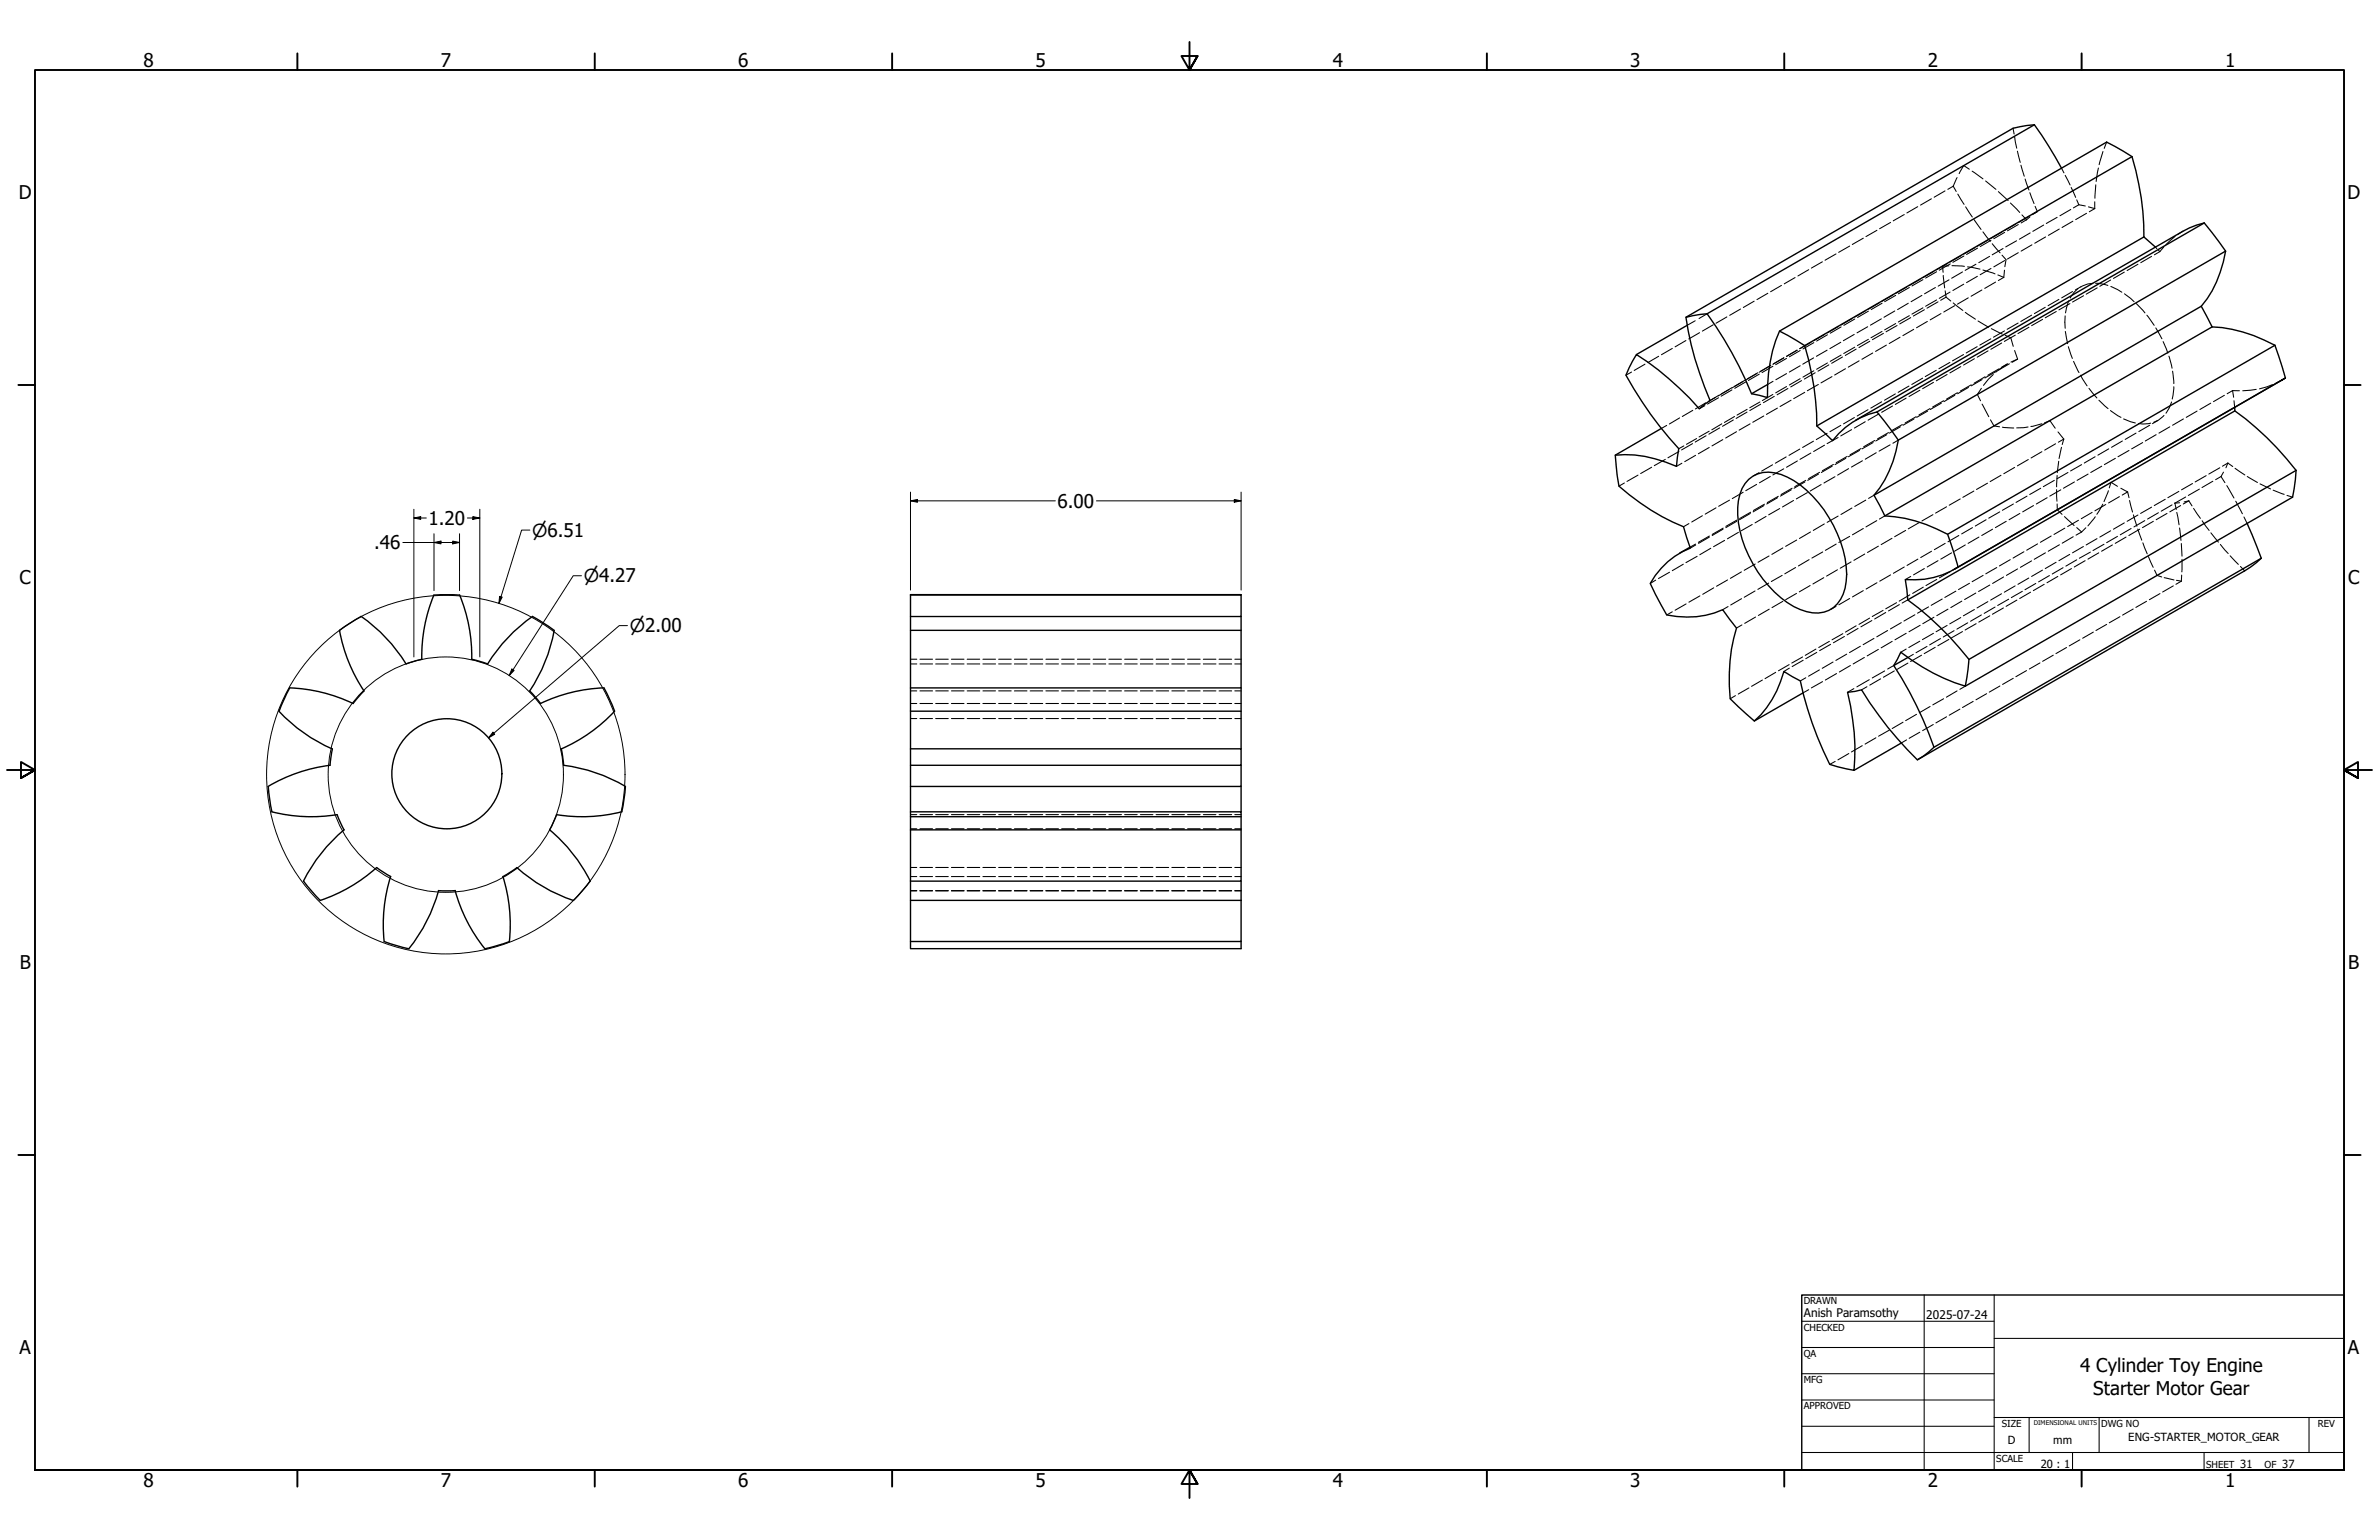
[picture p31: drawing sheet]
<svg xmlns="http://www.w3.org/2000/svg" width="864mm" height="559mm" viewBox="0 0 864 559" stroke-linecap="round" stroke-linejoin="round" font-family="sans-serif">
<defs><g id="words">
<g font-size="6.9">
<text x="52.1" y="24.4">8</text>
<text x="160" y="24.4">7</text>
<text x="268" y="24.4">6</text>
<text x="375.9" y="24.4">5</text>
<text x="483.9" y="24.4">4</text>
<text x="591.8" y="24.4">3</text>
<text x="699.8" y="24.4">2</text>
<text x="807.7" y="24.4">1</text>
<text x="6.9" y="72.3">D</text>
<text x="852.1" y="72.3">D</text>
<text x="383.9" y="184.3">6.00</text>
<text x="155.5" y="190.5">1.20</text>
<text x="135.8" y="199.3">.46</text>
<text x="7.1" y="212">C</text>
<text x="852.4" y="212">C</text>
<text x="7.2" y="351.7">B</text>
<text x="852.4" y="351.7">B</text>
<text x="7.1" y="491.4">A</text>
<text x="852.3" y="491.4">A</text>
<text x="755.1" y="497.8">4 Cylinder Toy Engine</text>
<text x="759.8" y="506">Starter Motor Gear</text>
<text x="52.1" y="539.4">8</text>
<text x="160" y="539.4">7</text>
<text x="268" y="539.4">6</text>
<text x="375.9" y="539.4">5</text>
<text x="483.9" y="539.4">4</text>
<text x="591.8" y="539.4">3</text>
<text x="699.8" y="539.4">2</text>
<text x="807.7" y="539.4">1</text>
</g>
<g font-size="6.5">
<text x="193.2" y="194.8">⌀6.51</text>
<text x="211.9" y="211.3">⌀4.27</text>
<text x="228.6" y="229.4">⌀2.00</text>
</g>
<g font-size="4.3">
<text x="654.8" y="477.8">Anish Paramsothy</text>
<text x="699.3" y="478.6">2025-07-24</text>
</g>
<g font-size="4.1">
<text x="728.9" y="524.1">D</text>
<text x="745.4" y="524.1">mm</text>
<text x="772.6" y="523">ENG-STARTER_MOTOR_GEAR</text>
<text x="740.8" y="532.6">20 : 1</text>
<text x="813.2" y="532.6">31</text>
<text x="828.5" y="532.6">37</text>
</g>
<g font-size="3.5">
<text x="654.8" y="473.2">DRAWN</text>
<text x="654.8" y="482.8">CHECKED</text>
<text x="654.8" y="492.3">QA</text>
<text x="654.8" y="501.8">MFG</text>
<text x="654.8" y="511.4">APPROVED</text>
<text x="726.7" y="517.7">SIZE</text>
<text x="762.8" y="517.7">DWG NO</text>
<text x="841.4" y="517.7">REV</text>
<text x="724.7" y="530.4">SCALE</text>
<text x="800.9" y="532.6">SHEET</text>
<text x="822.1" y="532.6">OF</text>
</g>
<text font-size="2.3" x="738.3" y="516.9">DIMENSIONAL UNITS</text>
</g></defs>
<!-- layer: Visible (ANSI) -->
<g fill="none" stroke="#000" stroke-width=".51">
<path d="M738.5 45.3a149.1 149.1 0 0 1 9.8 15.7M738.5 45.3l-7.7 1.2-118.8 68.6M738.5 45.3l-118.8 68.6M773.9 56.8a97 97 0 0 1 4.4 29.2M773.9 56.8l-9.2-5.2-118.7 68.5M773.9 56.8l-118.8 68.6M778.3 86l4.1 3.7M778.3 86l-118.8 68.6M800.2 80.9l-2.8 .8-5 2.2-118.9 68.6M800.2 80.9l7.7 10.2M800.2 80.9l-118.8 68.6M807.9 91.1a40.7 40.7 0 0 1-8.8 20"/>
<path d="M807.9 91.1l-118.8 68.6M612.5 118l-18.5 10.7M799.1 111.1l3.9 7.5M799.1 111.1l-118.8 68.6M803 118.6a52.7 52.7 0 0 1 22.8 6.7M803 118.6l-118.8 68.6M594 128.7a108.2 108.2 0 0 1 22.8 19.6l4-2.9a117 117 0 0 1-8.8-30.3l5-1 2.7-.2a141.4 141.4 0 0 1 16.1 29l5.8 1.4a57.2 57.2 0 0 1 4.4-24.2l9.1 5.3a99.9 99.9 0 0 1 4.4 29.2l5.7 5.3a28.3 28.3 0 0 1 16.2-10.4l7.7 10.2a40.7 40.7 0 0 1-8.8 20l3.9 7.5a52.7 52.7 0 0 1 22.8 6.7l3.8 11.8a30.3 30.3 0 0 1-19.2 4.6l.9 7.4a115.8 115.8 0 0 1 22.3 21.6l-1.4 9.7a72.1 72.1 0 0 1-23.4-12.3l-2.5 4.8a139.7 139.7 0 0 1 14.6 29.6l-3.9 3.3-2.2 1.3a129.1 129.1 0 0 1-20.2-25.4l-5.1 .9a85.1 85.1 0 0 1 2.3 28.3l-8.8-2.1a125.8 125.8 0 0 1-10.7-30.3l-5.9-3.5a36.4 36.4 0 0 1-10.8 18l-8.7-8a65.5 65.5 0 0 1 2.3-25.7l-5.1-6.7a32.5 32.5 0 0 1-20.3 1.9l-5.9-11.4a28.4 28.4 0 0 1 14.5-12.8l-2.5-7.8a81.6 81.6 0 0 1-23.4-14.7l-.6-3.8-.7-7.4a43.3 43.3 0 0 1 22.2 4l.8-6.4a133.8 133.8 0 0 1-19.2-26.7l1.2-2.6zM641.7 139.5l-5.9 3.4M825.8 125.3l3.8 11.9M825.8 125.3l-118.8 68.6M603.1 155.4l-16.7 9.8M811.2 147.8l.1 1.3-118.8 68.6"/>
<path d="M811.3 149.1a106.7 106.7 0 0 1 22.2 21.6M634.8 173.9a11.2 11.2 0 0 1 11.7-1.8 37.2 37.2 0 0 1 19 18.5 34.6 34.6 0 0 1 4.3 22.8 10.6 10.6 0 0 1-14 8.5 33.7 33.7 0 0 1-17.8-14.4 38.9 38.9 0 0 1-6.9-25.9 13 13 0 0 1 3.7-7.7zM833.5 170.7l-1.3 9.7-118.8 68.6M833.5 170.7l-118.7 68.6M613.5 198.6l-3.7 2.1M815.7 189.9l5.2 12.7M330.5 215.9h120v7.8h-120M450.5 215.9l-120-.1v128.4h120v-2.6M710.8 205.7l118.8-68.5-120.1 69.4M820.9 202.6l-1.9 1.7-4.2 2.8-118.8 68.6M820.9 202.6l-118.8 68.5M131.1 223.7l-7.9 5a58 58 0 0 0 8.9 22l-3.9 4.6a58.2 58.2 0 0 0-23.1-5.7l-3.8 8.4"/>
<path d="M131.1 223.7a58.4 58.4 0 0 1 16.3 17.2M153.1 239.2a56.6 56.6 0 0 1 4.5-23.3h9.3a58.4 58.4 0 0 1 4.4 23.3l5.8 1.7M153.2 239.2l-5.8 1.7M193.3 223.7a58.4 58.4 0 0 0-16.3 17.2M193.4 223.7l7.8 5M201.2 228.7a58.1 58.1 0 0 1-8.9 22l3.9 4.6a58.4 58.4 0 0 1 23-5.7M330.5 228.7h120v20.9h-120M450.5 223.7v5M692.6 238.6l-5.1 2.9M101.3 258.1a58.4 58.4 0 0 0 19.3 13.7M219.3 249.6l3.8 8.5M223.1 258.1a58.4 58.4 0 0 1-19.4 13.7"/>
<path d="M330.5 258.1h120v13.6M450.5 249.6v8.5M654.6 251.4l-17.8 10.2M120.7 271.7l-.9 6a57.5 57.5 0 0 0-22.5 7.7M203.8 271.7l.8 6M204.6 277.7a58.4 58.4 0 0 1 22.4 7.7M330.5 271.7h120v6h-120M450.5 277.7v7.7h-120M690.2 269.6l-17.2 9.9M97.4 285.4l1.3 9.2M98.6 294.6a58.4 58.4 0 0 0 23.8 1l2.5 5.5a57.9 57.9 0 0 0-14.7 18.6l6.1 7a58.1 58.1 0 0 0 20.4-11.9l5.1 3.3M202 295.6l-2.5 5.5"/>
<path d="M227 285.4l-1.3 9.2a58.4 58.4 0 0 1-23.7 1M330.5 294.6h120v6.5h-120M330.5 296.4h120M450.5 285.4v9.2M141.8 318a58.4 58.4 0 0 0-2.3 23.6l8.9 2.7M199.5 301.1a57.8 57.8 0 0 1 14.7 18.6l-6 7M450.5 301.1v18.6h-120M450.5 319.7v7M165.2 323.1a58.4 58.4 0 0 0 10.8 21.1M165.2 323.2l-6-.1a58.4 58.4 0 0 1-10.8 21.2M208.1 326.7a57.8 57.8 0 0 1-20.4-11.9l-5.1 3.2a58.4 58.4 0 0 1 2.3 23.7M330.5 326.7h120"/>
<path d="M450.5 326.7v14.9h-120M184.9 341.7l-8.9 2.6"/>
<circle cx="162.2" cy="280.8" r="20"/>
</g>
<!-- layer: Hidden (ANSI) -->
<g fill="none" stroke="#000" stroke-width=".38">
<path d="M730.8 46.5l.3 2.1M731.3 49.7l.8 4.1M732.3 54.9l1.1 4M733.6 59.9l1.2 4M763.4 55l-1.4 4.8M764.7 51.6l-.9 2.2M691.3 77.9l-4 2.2M696.2 75l-4 2.3M701.1 72.1l-3.9 2.3M706.1 69.3l-4 2.3M709 67.6l-1.9 1.1M709 67.6l1.1 1.9"/>
<path d="M710.4 64.5l-1.4 3.1M710.7 70.4l2.3 3.8M713.5 75.1l2.5 3.6M714.9 61.4l-2-1.3-1.7 2.9M715.9 62.1l3.9 2.8M716.6 79.7l2.5 3.5M720.8 65.7l3.7 3M725.4 69.5l3.6 3.3M729.8 73.7l3.4 3.4M734 78l1.6 1.8M735.1 65l1.4 4M735.6 79.8l-1.9 1.1"/>
<path d="M736.6 78.5l-3.9 2.3M736.9 69.9l1.5 4M736.9 78.7l-1.3 1.1M738.8 74.9l.8 1.9M739.6 76.8l-2 1.1M739.6 76.8l-1.4 .9M746.8 78.9l-4 2.2M748.3 61l.9 1.7M749.7 63.6l1.8 3.5M751.7 76l-3.9 2.3M751.8 68l1.7 3.6M753.9 72.5l.7 1.8"/>
<path d="M754.6 74.3l2.4 .4M754.6 74.3l-1.9 1.1M757.4 77.4l-3.9 2.3M758.1 75.1l2.3 .6M760.4 75.7l-2 1.1M760.4 73.2v2.5M760.8 67.1l-.3 4.8M761.7 61l-.8 4.8M656.6 97.9l-3.9 2.2M661.5 95l-4 2.3M666.5 92.1l-4 2.3M671.4 89.3l-4 2.3"/>
<path d="M676.4 86.4l-4 2.3M681.4 83.6l-4 2.3M686.3 80.7l-4 2.3M702 98.5l-4 2.3M703 98.6l-4 2.3M705.4 99.9l.5 4.6M706.9 95.6l-4 2.3M707.5 96.5l-2.3 .1 .2 2.2M708 95.8l-4 2.2M708.6 96.4l4.5 .2M711.9 92.8l-4 2.3M712.4 98.7l-3.9 2.3"/>
<path d="M712.9 92.9l-4 2.3M714.2 96.8l4.6 .9M716.9 89.9l-4 2.3M717.3 95.9l-3.9 2.2M717.9 90l-4 2.3M719.8 98l4.4 1.4M719.8 84.1l2.7 3.5M721.7 87.1l-3.9 2.2M722.2 93l-3.9 2.3M722.8 87.2l-4 2.3M722.8 97.4l-4 2.3M723.2 88.5l2.9 3.3"/>
<path d="M725.2 99.8l2.2 .8M726.7 84.2l-3.9 2.3M726.8 92.6l1.4 1.6-.4 2.6M727.1 90.2l-3.9 2.3M727.6 98l-.2 2.6M727.7 84.3l-3.9 2.3M727.7 94.6l-3.9 2.2M731.6 81.3l-3.9 2.3M732 87.4l-3.9 2.2M732.7 81.5l-4 2.3M732.7 91.7l-4 2.3M737 84.5l-4 2.3"/>
<path d="M737.6 88.8l-3.9 2.3M741.9 81.7l-4 2.2M742.6 86l-4 2.3M747.5 83.1l-3.9 2.3M752.5 80.3l-4 2.3M771.1 98.7l-3.9 2.3M776.1 95.9l-3.9 2.3M781 93l-3.9 2.3M782.4 89.7l.6 .5M783.5 90.7l.5 .6M784 91.3l-1.9 1.2M785.5 89.6l-1.5 1.7"/>
<path d="M789.6 85.8l-3.3 3M792.4 83.9l-2 1.3M615.4 116.4l-2.9 1.6M619.7 113.9l-2.9 1.7M621.9 117.9l-3.9 2.2M626.9 115l-4 2.3M631.8 112.1l-3.9 2.3M636.8 109.3l-4 2.3M641.7 106.4l-3.9 2.3M646.7 103.6l-4 2.3M651.6 100.7l-3.9 2.3M667.3 118.5l-3.9 2.3"/>
<path d="M668.3 118.6l-3.9 2.3M672.3 115.6l-4 2.3M673.3 115.8l-3.9 2.2M677.2 112.8l-3.9 2.3M678 118.6l-3.9 2.2M678.2 112.9l-3.9 2.3M682.2 109.9l-4 2.3M682.9 115.7l-3.9 2.3M683.2 110l-3.9 2.3M687.1 107.1l-4 2.2M687.8 112.8l-3.9 2.3M688.1 107.2l-4 2.3"/>
<path d="M688.1 117.4l-4 2.3M688.7 118.1l-4 2.3M692.1 104.2l-4 2.3M692.7 110l-3.9 2.3M693.1 104.3l-4 2.3M693.1 114.6l-4 2.2M693.6 115.3l-4 2.2M694.7 119.5l-3.9 2.3M697 101.3l-4 2.3M697.7 107.2l-4 2.3M698.1 101.5l-4 2.3M698.1 111.7l-4 2.3"/>
<path d="M698.6 112.4l-4 2.3M699.6 116.6l-3.9 2.3M702.6 104.3l-4 2.3M703 108.8l-4 2.3M703.5 109.5l-4 2.3M704.6 113.8l-3.9 2.3M706.1 105.5l.3 2.3M706.4 107.8l-1.9 1.2M706.4 107.8l1.8 1.4M707.5 101.5l-3.9 2.3M707.9 106l-3.9 2.3M709 109.9l3.5 2.7"/>
<path d="M709.5 110.9l-3.9 2.3M712.9 103.1l-4 2.3M713.4 113.3l3.7 2.5M714.5 108.1l-3.9 2.3M717.8 100.3l-3.9 2.3M718.1 116.5l3.8 2.2M719.5 105.2l-4 2.3M722.9 119.3l3.9 1.9M724.4 102.4l-3.9 2.2M727.4 100.6l-2 1.2M732.6 117.2l-4 2.3M736.5 118.7l-4 2.3"/>
<path d="M737.5 114.4l-3.9 2.2M741.5 115.9l-4 2.3M742.4 111.5l-3.9 2.3M746.4 113l-4 2.3M747.4 108.6l-3.9 2.3M749.7 114.6v4.5M751 109.2l-1.2 4.3M751.4 110.2l-4 2.3M752.3 105.8l-3.9 2.3M754.4 104.7a9.3 9.3 0 0 0-2.9 3.4M755.3 104.1l-1.9 1.1M756.3 107.3l-4 2.3"/>
<path d="M759.6 102.8l-1.8 .3-2.5 1M760.7 102.8h1.2l3.3 .8M761.3 104.5l-4 2.2M766.2 101.6l-3.9 2.3M766.3 103.9l4 2.1M771.2 106.6l3.5 2.9M775.5 110.2l3.1 3.3M779.3 114.4l2.7 3.6M782.6 119l2.2 3.9M592.3 135l-2.1 1.1M597.2 132.1l-4 2.3M602.1 129.3l-3.9 2.3"/>
<path d="M607.1 126.4l-4 2.3M612 123.6l-3.9 2.3M617 120.7l-4 2.3M632.7 138.5l-4 2.3M633.4 138l-3.8 2.2M633.7 138.6l-4 2.3M637.6 135.6l-3.9 2.3M638.1 135.3l-3.8 2.2M638.6 135.8l-3.9 2.2M642.6 132.8l-4 2.3M642.8 132.5l-3.7 2.2M643.6 132.9l-4 2.3"/>
<path d="M643.6 138.4l-1.9 1.1M647.5 129.9l-3.9 2.3M647.6 129.8l-3.8 2.2M648.5 130l-3.9 2.3M648.5 135.6l-3.8 2.2M652.3 127.1l-3.8 2.2 4-2.2M653.5 127.2l-4 2.3M653.5 137.4l-4 2.3M653.5 132.7l-4 2.3M654 138.1l-4 2.3M655.1 125.4l-1.9 1.2M657.4 124.2l-3.9 2.3"/>
<path d="M658.4 129.9l-4 2.2M658.4 124.3l-3.9 2.3M658.4 134.6l-3.9 2.2M658.9 135.3l-3.9 2.2M660.1 139.5l-4 2.3M662.4 121.3l-4 2.3M663.3 127.1l-3.9 2.2M663.4 121.5l-4 2.3M663.4 131.7l-4 2.3M663.9 132.4l-3.9 2.3M665 136.7l-4 2.2M668.2 124.2l-3.9 2.3"/>
<path d="M668.3 128.8l-3.9 2.3M668.8 129.5l-3.9 2.3M669.9 133.8l-3.9 2.3M673.1 121.3l-3.9 2.3M673.3 126l-4 2.3M673.8 126.7l-3.9 2.3M674.9 130.9l-4 2.3M678.2 123.1l-4 2.3M678.8 123.8l-4 2.3M679.8 128.1l-3.9 2.3M683.2 120.3l-4 2.3M683.7 121l-4 2.3"/>
<path d="M684.8 125.2l-4 2.3M689.7 122.4l-3.9 2.3M697.9 137.2l-3.9 2.3M701.9 138.7l-4 2.3M702.9 134.4l-4 2.3M706.8 135.9l-3.9 2.3M707.8 131.5l-4 2.3M711.8 133l-4 2.3M712.8 128.7l-4 2.2M715.6 139.6l-4 2.3M716.7 130.2l-3.9 2.3M717.7 125.8l-4 2.3"/>
<path d="M719.5 137.7l-3.9 2.3M720.6 136.7l-4 2.4M721.7 127.3l-4 2.3M722.7 122.9l-4 2.3M723.6 135.9l-3.6 3.9M724.5 134.9l-4 2.3M725.6 133.9l-4 2.2M726.6 124.5l-3.9 2.2M727.6 120.1l-4 2.3M727.9 121.7l2 .9 .9 3.1M728.6 132.1l-2 1.2M728.9 132l-4.4 3"/>
<path d="M729.4 132l-3.9 2.3M731.3 127.2l1.1 3.1M731.6 121.6l-4 2.3M732.4 130.3l-2 1.1M732.4 130.3l-2.4 1.1M749.7 120.3l.9 4.4M750.8 125.8l1.5 4.2M752.7 131.1l2 4.1M755.3 136.1l2.3 3.9M785.2 124l1.8 4.1M787.3 129.2l1.2 4.4M788.7 134.7l.4 4.5"/>
<path d="M824.9 139.6l-4.7 1.5M828.2 138l-2.1 1.1M605 154.4l-1.9 1M609.7 151.6l-3.7 2.3M614.5 148.9l-3.8 2.2M615.9 159.1l-3.7 2.1M618.9 147.2l-2.1 1.1M619.2 146.2l-3.8 2.2M619.3 158.1l-3.9 2.3M620.5 156.5l-3.7 2.1M622.7 144.2l-1.9 1.2M623.8 144.3l-4 2.3"/>
<path d="M624 143.4l-3.9 2.3M624.3 155.3l-4 2.2M625 153.8l-3.6 2.2M625.4 159.5l-3.9 2.3M627.7 141.4l-3.9 2.2M628.6 140.7l-3.8 2.2M628.7 141.5l-3.9 2.3M629.2 152.4l-3.9 2.3M629.7 151.1l-3.7 2.2M630.4 156.7l-4 2.2M634.2 149.5l-4 2.3M634.2 148.5l-3.6 2.1"/>
<path d="M635.3 153.8l-4 2.3M638.9 145.9l-3.7 2.1M639.1 146.7l-3.9 2.3M640.3 150.9l-4 2.3M643.6 143.1l-3.8 2.3M644.1 143.8l-4 2.3M645.2 148.1l-4 2.3M648.5 140.3l-3.9 2.3M649 141l-3.9 2.3M650.2 145.2l-4 2.3M655.1 142.4l-4 2.3M663.3 157.2l-4 2.3"/>
<path d="M667.3 158.8l-4 2.2M668.2 154.4l-3.9 2.3M672.1 155.9l-3.9 2.3M673.2 151.5l-4 2.3M677.1 153l-3.9 2.3M678.1 148.7l-3.9 2.2M680.5 159.8l-4 2.3M682.1 150.2l-4 2.3M683.1 145.8l-4 2.3M684.9 157.7l-4 2.3M685.5 157l-4 2.3M687 147.3l-3.9 2.3"/>
<path d="M688 142.9l-3.9 2.3M689.1 159.7l-2 1.1M689.9 154.9l-4 2.3M690.6 154.1l-4 2.2M692 144.5l-4 2.2M693 140.1l-4 2.3M694.8 152l-4 2.3M695.6 151.2l-4 2.3M696.9 141.6l-3.9 2.3M699.8 149.2l-4 2.2M700.6 148.3l-4 2.3M704.7 146.3l-4 2.3"/>
<path d="M705.5 145.4l-4 2.3M709.6 143.4l-3.9 2.3M710.6 142.5l-4 2.3M714.6 140.6l-4 2.3M719.3 140.9l-1.5 2.2 1.1 2.3M719.5 146.6l2.4 4.6M722.6 152.3l1.2 2.3 2.1 .3M726.9 155l4.1 .3M736.2 154.9l-4.1 .4M741.2 153.8l-4 .9M742.2 153.4l2-.7 1.9 2.7M747.1 156.7l2.1 2.6"/>
<path d="M749.2 159.3l-2 1.2M749.2 159.3l-.6 2M758.3 140.9l2.9 3.5M761.9 145.2l3.3 3.1M766.1 149l3.8 2.4M770.9 152l4.2 1.5M775.4 157.2l-3.9 2.2M780.4 154.3l-4 2.3M780.7 153.5l-2.8 .4-1.6-.2M782.7 157.7l-3.9 2.3M783.3 152.6l-1.9 1.1M785.6 150.7l-2.1 1.8-1.7 .7"/>
<path d="M787.7 154.9l-4 2.3M788.3 145.9l-.8 2.1-1.2 1.9M789.1 140.3l-.6 4.5M792.6 152l-3.9 2.3M797.6 149.2l-4 2.2M802.5 146.3l-3.9 2.3M807.5 143.4l-4 2.3M810.5 141.7l.3 2.4M810.5 141.7l-2 1.2M810.5 141.7l2.4 .1M811 145.4l.2 2.4M819 141.3l-4.9 .5"/>
<path d="M589.7 175.3l-2 1.1M594.6 172.4l-4 2.3M599.6 169.5l-4 2.3M604.5 166.7l-4 2.3M609.5 163.8l-4 2.3M610.6 168.1l-2 1.1M611.3 161.8l-1.9 1M614.4 161l-4 2.3M615.5 165.2l-3.9 2.3M620.5 162.4l-4 2.3M632.8 178.6l-4 2.3M637.7 175.8l-4 2.3"/>
<path d="M638.6 171.5l-2.1 1.2M642.6 172.9l-3.9 2.3M643.4 168.7l-3.9 2.2M647.5 170.1l-3.9 2.2M648.4 165.8l-3.9 2.3M650.2 177.7l-3.9 2.3M650.6 177.2l-4 2.3M652.5 167.3l-4 2.2M653.4 162.9l-4 2.3M655.2 174.9l-3.9 2.3M655.5 174.3l-4 2.3M656.1 178.8l-4 2.2"/>
<path d="M657.4 164.4l-4 2.3M658.3 160.1l-3.9 2.3M660.1 172l-3.9 2.3M660.5 171.4l-4 2.3M661.1 175.8l-4 2.4M662.3 161.5l-3.9 2.3M665.1 169.2l-3.9 2.2M665.5 168.5l-4 2.3M666.1 173l-4 2.3M670.1 166.3l-4 2.3M670.6 165.6l-4 2.3M671.1 170.1l-4 2.3"/>
<path d="M675 163.4l-4 2.3M675.6 162.8l-4 2.2M676.1 167.2l-4 2.3M680 160.6l-4 2.3M680.3 179.7l-2 1.1M681.1 164.3l-4 2.3M686.1 161.4l-4 2.3M716.5 178.2l-4 2.3M721.5 175.3l-4 2.3M726.4 172.5l-4 2.3M731.3 169.6l-3.9 2.3M736.3 166.8l-4 2.2"/>
<path d="M740.8 177.2l-4 2.3M741.2 163.9l-3.9 2.3M745.7 174.3l-4 2.3M746.2 161l-3.9 2.3M746.6 177.7l.1 4.2M746.8 172.5l-.2 4.2M747.3 167.4l-.5 4.1M748.1 177.7l-4 2.3M748.3 162.3l-.8 4.1M750.7 171.4l-4 2.3M753 174.9l-4 2.3M755.6 168.6l-4 2.3"/>
<path d="M758 172l-4 2.3M760.5 165.7l-3.9 2.3M763 169.2l-4 2.2M765.4 178.1l-1.6 3.9M765.5 162.9l-3.9 2.3M767.9 166.3l-4 2.3M768.7 176.5l-2.4-1.5-.6 2M769.9 177.2l2.5 1.3M770.4 160l-3.9 2.3M772.4 178.5l-2 1.1M772.4 178.5l.5 2.1M772.9 163.4l-4 2.3"/>
<path d="M777.8 160.6l-4 2.3M791 178.3l-4 2.3M795.9 175.5l-4 2.2M798.4 177.5l-4 2.3M800.9 172.6l-4 2.3M803.3 174.6l-4 2.3M805.8 169.7l-4 2.3M806.3 172.9l-2 1.2M806.3 172.9l1.4 2.2M807.1 171.3l-.8 1.6M808.4 176.2l2.6 4.5M808.7 168l-.7 1.7"/>
<path d="M808.7 168l-1.9 1.2M808.7 168l1.8 1.3M811.3 169.9l3.6 2.4M815.8 172.9l3.7 2.2M820.4 175.6l3.8 1.8M825.2 177.9l4 1.5M830.2 179.8l2 .6M613.1 190l-2 1.1M615.5 197.4l-2 1.2M615.6 197.7l-2 1.2M618 187.1l-3.9 2.3M620.5 194.9l-3.9 2.3"/>
<path d="M620.5 194.5l-4 2.3M621 198.9l-4 2.4M622.9 184.3l-3.9 2.3M625.5 192l-4 2.3M625.5 191.6l-4 2.3M626 196.1l-4 2.3M627.8 181.5l-3.9 2.2M630.4 189.2l-3.9 2.3M630.5 188.7l-4 2.3M631.1 193.2l-4 2.3M635.4 186.3l-4 2.3M635.5 185.9l-4 2.3"/>
<path d="M636.1 190.3l-4 2.3M640.3 183.5l-3.9 2.2M640.5 182.9l-4 2.3M641.1 187.4l-4 2.3M645.3 180.6l-4 2.3M645.5 180.1l-4 2.3M646 184.5l-4 2.3M647.2 198.8l-4 2.4M651.1 181.6l-4 2.4M652.2 196l-4 2.2M657.2 193l-4 2.4M662.2 190.1l-4 2.4"/>
<path d="M666.6 197.4l-4 2.3M667.3 187.3l-4 2.2M671.4 194.6l-3.9 2.2M672.3 184.3l-4 2.4M676.4 191.8l-3.9 2.3M677.3 181.5l-4 2.3M681.3 188.9l-3.9 2.3M681.9 198.2l-4 2.3M684.2 187.2l-2 1.1M686.8 195.3l-3.9 2.3M691.8 192.5l-4 2.3M696.7 189.6l-4 2.3"/>
<path d="M701.7 186.8l-4 2.2M706.1 197.2l-3.9 2.3M706.6 183.9l-4 2.3M711.1 194.3l-4 2.3M711.6 181l-4 2.3M713.4 197.7l-3.9 2.3M716 191.5l-3.9 2.2M718.4 194.9l-4 2.3M721 188.6l-4 2.3M723.3 192l-3.9 2.3M725.9 185.7l-4 2.3M728.3 189.2l-4 2.3"/>
<path d="M730.9 182.9l-4 2.3M733.2 186.3l-3.9 2.3M735.8 180l-4 2.3M738.2 183.5l-3.9 2.2M739.6 197.4l-3.9 2.2M743.1 180.6l-3.9 2.3M744.6 194.5l-3.9 2.3M746.8 182.9v2.1l1.7 1.6M747.6 197.7l-4.1 2.3M749.4 187.5l3.5 3.2M749.6 191.6l-4 2.3M752.6 194.8l-4 2.3"/>
<path d="M753.9 191.5l1.7 1.5M754.5 188.8l-3.9 2.3M755.6 193l-2 1.2M756.3 198.3l-4 2.3M757.2 191.5l-1.6 1.5M759.5 185.9l-4 2.3M760.6 187.5l-2.7 3.3M761.2 195.5l-3.9 2.2M763.3 182.9l-2.1 3.7M763.8 197.5l-4 2.3M764.4 183.1l-3.9 2.3M766.2 192.6l-3.9 2.3"/>
<path d="M766.8 197.7l-3.9 2.3M768.7 194.6l-4 2.3M769.4 180.2l-4 2.3M771.1 189.7l-3.9 2.3M771.8 194.9l-4 2.3M773 181.6l1.1 4.2M773.6 191.8l-3.9 2.3M774.4 186.8l1.3 4.1M776 192l1.5 4M776.1 186.9l-3.9 2.3M776.7 192l-3.9 2.3M777.9 197l1.6 4"/>
<path d="M778.6 188.9l-4 2.3M781 184l-4 2.3M781.7 189.2l-4 2.3M783.5 186.1l-3.9 2.2M786 181.2l-4 2.3M786.6 186.3l-3.9 2.3M788.5 183.2l-4 2.3M789.5 182.6l.5 2.2M790.2 185.9l.8 4.5M791.2 191.6l.5 4.5M791.2 182.4l-1.7 .2M791.6 183.5l-3.9 2.2"/>
<path d="M791.8 197.2l.3 4.6M793.4 180.3l-4 2.3M794.6 181.7l-1.7 .4M794.6 181.7l-2.1 1.2M794.6 181.7l1.1 1.9M796.3 184.5l2.5 3.6M799.4 189l2.5 3.5M802.6 193.4l2.7 3.3M806 197.5l2.9 3.4M811.6 181.9l2.4 4.5M814.6 187.6l1.1 2.3M601 210.5l-1.9 1.2"/>
<path d="M606 207.6l-4 2.3M611.1 204.7l-4 2.4M612.1 219.1l-4 2.3M616.1 201.9l-4.1 2.3M617.1 216.2l-4 2.3M622.1 213.3l-4 2.3M627.1 210.4l-4 2.3M632.1 207.5l-4 2.4M632.2 217.2l-3.9 2.3M637.1 214.4l-3.9 2.3M637.2 204.7l-4 2.2M642 211.6l-3.9 2.3"/>
<path d="M642.2 201.7l-4 2.3M646.9 208.8l-3.9 2.2M647.2 218.2l-3.9 2.3M651.8 205.9l-3.9 2.3M652.1 215.3l-3.9 2.3M656.7 203.1l-3.9 2.3M657.1 212.5l-3.9 2.3M661.7 200.3l-4 2.2M662.1 209.6l-4 2.3M667 206.8l-3.9 2.2M671.4 217.2l-3.9 2.3M672 203.9l-4 2.3"/>
<path d="M676.4 214.3l-3.9 2.3M676.9 201l-3.9 2.3M681.4 211.5l-4 2.2M686.3 208.6l-3.9 2.3M688.5 218.7l-4 2.2M689.5 219.4l-4 2.3M691.3 205.7l-4 2.3M692.5 217.7l-2 1.1M693.3 215.8l-3.9 2.3M693.6 209.2l-2 1.1M696.2 202.9l-3.9 2.3M698.2 213l-3.9 2.3"/>
<path d="M698.6 206.3l-4 2.3M701.2 200l-4 2.3M703.1 210.2l-4 2.3M703.5 203.5l-3.9 2.2M705 217.4l-4 2.2M707.9 207.5l-3.9 2.2M708.5 200.6l-4 2.3M710 214.5l-4 2.3M710.8 205.7l-1.9 1.2M712.2 218.1l-4 2.4M714.9 211.6l-4 2.3M717.2 215.2l-4 2.4"/>
<path d="M719.9 208.8l-4 2.3M721.6 218.3l-3.9 2.3M722.3 212.3l-4.1 2.3M724.9 205.9l-4 2.3M726.6 215.5l-4 2.2M727.3 209.4l-4 2.3M729.2 217.4l-4 2.3M729.7 203.1l-3.9 2.3M731.5 212.6l-3.9 2.3M732.2 217.7l-4 2.3M732.4 206.4l-4.1 2.4M734.1 214.6l-4 2.3"/>
<path d="M734.7 200.2l-3.9 2.3M736.5 209.7l-4 2.3M737.1 214.9l-3.9 2.3M737.5 203.5l-4.1 2.4M739 211.7l-3.9 2.3M741.4 206.9l-3.9 2.3M742.1 212l-4 2.3M742.5 200.6l-4.1 2.3M744 208.9l-4 2.2M746.4 204l-4 2.3M747 209.2l-3.9 2.3M748.9 206l-3.9 2.3"/>
<path d="M751.3 201.2l-3.9 2.3M752 206.3l-4 2.3M753.9 203.1l-4 2.3M756.9 203.5l-3.9 2.2M758.8 200.3l-4 2.3M761.9 200.6l-4 2.3M779.2 218.2l-3.9 2.2M779.9 202l1.7 3.9M782.1 206.9l.9 1.9 1.7 .6M784.1 215.4l-3.9 2.2M785.6 209.6l3.6 .8M788.9 212.6l-3.8 2.2"/>
<path d="M790.1 210.6l1.7 .3M791.8 210.9l-1.9 1.1M792 208.7l-.2 2.2M792.1 202.9l-.1 4.6M809.6 201.7l2.9 3.1M813.3 205.5l1.5 1.6M330.5 239.2h2.3M333.9 239.2h4.6M339.7 239.2h4.5M345.4 239.2h4.5M351.1 239.2h4.6M356.8 239.2h4.6"/>
<path d="M362.5 239.2h4.6M368.2 239.2h4.6M374 239.2h4.5M379.7 239.2h4.5M385.4 239.2h4.6M391.1 239.2h4.6M396.8 239.2h4.6M402.5 239.2h4.6M408.2 239.2h4.6M414 239.2h4.5M419.7 239.2h4.5M425.4 239.2h4.6"/>
<path d="M431.1 239.2h4.6M436.8 239.2h4.6M442.5 239.2h4.6M448.2 239.2h2.3M607.1 222l-2.1 1.1M627.3 220.1l-2 1.1M632.3 226.8l-1.9 1.1M637.3 223.9l-4 2.3M642.2 221l-3.9 2.3M654.4 238.4l-4 2.2M654.6 239.6l-4 2.3M659.2 235.5l-3.9 2.3"/>
<path d="M659.5 236.7l-4 2.3M664.1 232.7l-3.9 2.2M664.5 233.8l-4 2.3M666.5 220l-2 1.2M669 229.9l-4 2.3M669.5 230.9l-4 2.3M670.4 237.4l-4 2.2M673.8 227.1l-3.9 2.3M674.5 228l-4 2.4M675.3 234.5l-3.9 2.3M676.8 238.6l-4.1 2.3M678.7 224.3l-3.9 2.3"/>
<path d="M679.5 225.2l-4 2.3M680.3 231.6l-4 2.3M681.9 235.6l-4.1 2.4M683.6 221.5l-4 2.2M684.5 222.2l-4 2.4M685.2 228.8l-3.9 2.3M686.9 232.7l-4 2.4M690.2 225.9l-4 2.3M692 229.8l-4.1 2.4M692 235.5l-2 1.2M694.6 237.4l-2 1.2M695.1 223.1l-4 2.3"/>
<path d="M696.9 232.7l-4 2.2M697 226.9l-4 2.3M697.5 237.7l-4 2.3M699.5 234.6l-4 2.3M700.1 220.2l-4 2.3M701.9 229.8l-4 2.3M702.1 224l-4.1 2.3M702.5 234.9l-4 2.3M704.4 231.7l-3.9 2.3M706.8 226.9l-4 2.3M707.1 221l-4 2.4M707.5 232l-4 2.3"/>
<path d="M709.4 228.9l-4 2.2M711.8 224.1l-4 2.3M712.4 229.2l-4 2.3M714.3 226l-3.9 2.3M716.7 221.2l-4 2.3M717.4 226.3l-4 2.3M719.3 223.1l-4 2.3M722.3 223.5l-4 2.2M724.2 220.3l-3.9 2.3M727.3 220.6l-4 2.3M745.4 237.7l-3.9 2.3M750.2 234.9l-3.9 2.3"/>
<path d="M755 232.2l-3.9 2.2M759.9 229.4l-3.9 2.2M764.7 226.6l-3.8 2.2M769.6 223.8l-3.9 2.2M774.4 221l-3.9 2.2M330.5 255.3h2.3M330.5 250.7h2.3M330.5 240.9h2.3M333.9 255.3h4.6M333.9 250.7h4.6M333.9 240.9h4.6M339.7 255.3h4.5"/>
<path d="M339.7 250.7h4.5M339.7 240.9h4.5M345.4 255.3h4.5M345.4 250.7h4.5M345.4 240.9h4.5M351.1 255.3h4.6M351.1 250.7h4.6M351.1 240.9h4.6M356.8 255.3h4.6M356.8 250.7h4.6M356.8 240.9h4.6M362.5 255.3h4.6"/>
<path d="M362.5 250.7h4.6M362.5 240.9h4.6M368.2 255.3h4.6M368.2 250.7h4.6M368.2 240.9h4.6M374 255.3h4.5M374 250.7h4.5M374 240.9h4.5M379.7 255.3h4.5M379.7 250.7h4.5M379.7 240.9h4.5M385.4 255.3h4.6"/>
<path d="M385.4 250.7h4.6M385.4 240.9h4.6M391.1 255.3h4.6M391.1 250.7h4.6M391.1 240.9h4.6M396.8 255.3h4.6M396.8 250.7h4.6M396.8 240.9h4.6M402.5 255.3h4.6M402.5 250.7h4.6M402.5 240.9h4.6M408.2 255.3h4.6"/>
<path d="M408.2 250.7h4.6M408.2 240.9h4.6M414 255.3h4.5M414 250.7h4.5M414 240.9h4.5M419.7 255.3h4.5M419.7 250.7h4.5M419.7 240.9h4.5M425.4 255.3h4.6M425.4 250.7h4.6M425.4 240.9h4.6M431.1 255.3h4.6"/>
<path d="M431.1 250.7h4.6M431.1 240.9h4.6M436.8 255.3h4.6M436.8 250.7h4.6M436.8 240.9h4.6M442.5 255.3h4.6M442.5 250.7h4.6M442.5 240.9h4.6M448.2 255.3h2.3M448.2 250.7h2.3M448.2 240.9h2.3M630 252.4l-1.9 1.2"/>
<path d="M634.9 249.6l-3.9 2.2M639.8 246.8l-4 2.2M644.6 244l-3.9 2.3M649.5 241.2l-3.9 2.2M649.5 242.4l-1.9 1.2M655.5 245.9l-2 1.2M656.6 250.3l-2 1.1M660.5 243.1l-4 2.3M661.6 247.3l-4.1 2.3M665.4 240.2l-3.9 2.3M666.7 244.4l-4.1 2.4M671.7 241.5l-4 2.3"/>
<path d="M673 249.9l-2.3 1.3M677.7 249.2l-1.9 1.1M678.6 246.6l-4.5 2.6M682.7 246.3l-3.9 2.3M684.1 243.5l-4.5 2.5M687.5 241.5l-2.3 1.3M687.6 243.5l-3.9 2.2M692.6 240.6l-3.9 2.3M695.7 259.2l-3.9 2.3M700.7 256.3l-4 2.3M705.5 253.6l-3.9 2.2M710.4 250.7l-3.8 2.3"/>
<path d="M711.5 257.3l-3.9 2.2M713.4 249l-1.9 1.1M716.3 254.5l-3.9 2.2M721.2 251.7l-3.9 2.2M726 248.9l-3.9 2.2M730.8 246.1l-3.9 2.2M735.6 243.3l-3.8 2.3M740.5 240.5l-3.8 2.3M330.5 260.7h2.3M333.9 260.7h4.6M339.7 260.7h4.5M345.4 260.7h4.5"/>
<path d="M351.1 260.7h4.6M356.8 260.7h4.6M362.5 260.7h4.6M368.2 260.7h4.6M374 260.7h4.5M379.7 260.7h4.5M385.4 260.7h4.6M391.1 260.7h4.6M396.8 260.7h4.6M402.5 260.7h4.6M408.2 260.7h4.6M414 260.7h4.5"/>
<path d="M419.7 260.7h4.5M425.4 260.7h4.6M431.1 260.7h4.6M436.8 260.7h4.6M442.5 260.7h4.6M448.2 260.7h2.3M666.2 276.3l-2 1.1M671.1 273.4l-3.9 2.3M676 270.6l-3.9 2.3M681 267.7l-4 2.3M685.9 264.9l-4 2.2M690.8 262.1l-3.9 2.3"/>
<path d="M692.1 268.5l-1.9 1.1M696.9 265.7l-3.9 2.2M701.8 262.9l-3.9 2.2M706.6 260.1l-3.8 2.2M330.5 295.6h2.3M333.9 295.6h4.6M339.7 295.6h4.5M345.4 295.6h4.5M351.1 295.6h4.6M356.8 295.6h4.6M362.5 295.6h4.6M368.2 295.6h4.6"/>
<path d="M374 295.6h4.5M379.7 295.6h4.5M385.4 295.6h4.6M391.1 295.6h4.6M396.8 295.6h4.6M402.5 295.6h4.6M408.2 295.6h4.6M414 295.6h4.5M419.7 295.6h4.5M425.4 295.6h4.6M431.1 295.6h4.6M436.8 295.6h4.6"/>
<path d="M442.5 295.6h4.6M448.2 295.6h2.3M330.5 318.1h2.3M330.5 314.8h2.3M330.5 300.7h2.3M333.9 318.1h4.6M333.9 314.8h4.6M333.9 300.7h4.6M339.7 318.1h4.5M339.7 314.8h4.5M339.7 300.7h4.5M345.4 318.1h4.5"/>
<path d="M345.4 314.8h4.5M345.4 300.7h4.5M351.1 318.1h4.6M351.1 314.8h4.6M351.1 300.7h4.6M356.8 318.1h4.6M356.8 314.8h4.6M356.8 300.7h4.6M362.5 318.1h4.6M362.5 314.8h4.6M362.5 300.7h4.6M368.2 318.1h4.6"/>
<path d="M368.2 314.8h4.6M368.2 300.7h4.6M374 318.1h4.5M374 314.8h4.5M374 300.7h4.5M379.7 318.1h4.5M379.7 314.8h4.5M379.7 300.7h4.5M385.4 318.1h4.6M385.4 314.8h4.6M385.4 300.7h4.6M391.1 318.1h4.6"/>
<path d="M391.1 314.8h4.6M391.1 300.7h4.6M396.8 318.1h4.6M396.8 314.8h4.6M396.8 300.7h4.6M402.5 318.1h4.6M402.5 314.8h4.6M402.5 300.7h4.6M408.2 318.1h4.6M408.2 314.8h4.6M408.2 300.7h4.6M414 318.1h4.5"/>
<path d="M414 314.8h4.5M414 300.7h4.5M419.7 318.1h4.5M419.7 314.8h4.5M419.7 300.7h4.5M425.4 318.1h4.6M425.4 314.8h4.6M425.4 300.7h4.6M431.1 318.1h4.6M431.1 314.8h4.6M431.1 300.7h4.6M436.8 318.1h4.6"/>
<path d="M436.8 314.8h4.6M436.8 300.7h4.6M442.5 318.1h4.6M442.5 314.8h4.6M442.5 300.7h4.6M448.2 318.1h2.3M448.2 314.8h2.3M448.2 300.7h2.3M330.5 323.2h2.3M330.5 323.3h2.3M333.9 323.2h4.6M333.9 323.3h4.6"/>
<path d="M339.7 323.2h4.5M339.7 323.3h4.5M345.4 323.2h4.5M345.4 323.3h4.5M351.1 323.2h4.6M351.1 323.3h4.6M356.8 323.2h4.6M356.8 323.3h4.6M362.5 323.2h4.6M362.5 323.3h4.6M368.2 323.2h4.6M368.2 323.3h4.6"/>
<path d="M374 323.2h4.5M374 323.3h4.5M379.7 323.2h4.5M379.7 323.3h4.5M385.4 323.2h4.6M385.4 323.3h4.6M391.1 323.2h4.6M391.1 323.3h4.6M396.8 323.2h4.6M396.8 323.3h4.6M402.5 323.2h4.6M402.5 323.3h4.6"/>
<path d="M408.2 323.2h4.6M408.2 323.3h4.6M414 323.2h4.5M414 323.3h4.5M419.7 323.2h4.5M419.7 323.3h4.5M425.4 323.2h4.6M425.4 323.3h4.6M431.1 323.2h4.6M431.1 323.3h4.6M436.8 323.2h4.6M436.8 323.3h4.6"/>
<path d="M442.5 323.2h4.6M442.5 323.3h4.6M448.2 323.2h2.3M448.2 323.3h2.3"/>
</g>
<!-- layer: Border (ANSI) -->
<g fill="none" stroke="#000" stroke-width=".7">
<path d="M107.9 19.4v6M215.9 19.4v6M323.8 19.4v6M431.8 15.2v10.2l-2.9-5.1h5.8l-2.9 5.1 2.9-5.1M539.8 19.4v6M647.7 19.4v6M755.6 19.4v6M6.7 139.7h6M850.9 139.7h6M2.5 279.4h10.2l-5.1-2.9v5.8l5.1-2.9-5.1 2.9M861.1 279.4h-10.2l5.1-2.9v5.8l-5.1-2.9 5.1 2.9M6.7 419.1h6"/>
<path d="M850.9 419.1h6M12.7 533.4v-508h838.2v508h-838.2h838.2M107.9 533.4v6M215.9 533.4v6M323.8 533.4v6M434.7 538.5l-2.9-5.1 2.9 5.1h-5.8l2.9-5.1v10.2M539.8 533.4v6M647.7 533.4v6M755.6 533.4v6"/>
</g>
<!-- layer: Title (ANSI) -->
<g fill="none" stroke="#000" stroke-width=".38">
<path d="M654 479.4h69.9M698.5 469.9v63.5M723.9 469.9v63.5M654 488.9h69.9M654 498.5h69.9M723.9 485.6h127M654 508h69.9M654 517.5h69.9M723.9 514.3h127M736.6 514.3v12.7M762 514.3v12.7M838.2 514.3v12.7"/>
<path d="M654 527h196.9M752.3 527v6.4M800.1 527v6.4"/>
</g>
<path d="M654 469.9h196.9v63.5h-196.9z" fill="none" stroke="#000" stroke-width=".51"/>
<!-- layer: Sketch Geometry (ANSI) -->
<g fill="none" stroke="#000" stroke-width=".36">
<circle cx="161.8" cy="281.1" r="65.1"/>
<circle cx="161.8" cy="281.1" r="42.7"/>
</g>
<!-- layer: Dimension (ANSI) -->
<g fill="none" stroke="#000" stroke-width=".36">
<path d="M330.5 178.6v35.5M450.5 178.6v35.5M146.2 196.8h20.6M150.2 188l2.5-.5v1zM150.2 188h4.5M150.2 184.8v53.6M157.5 196.8l2.6-.5v1.1zM157.5 193.7v20.6M164.3 196.3l2.5 .5-2.5 .6zM166.8 193.7v20.6M169.7 188h4.5M171.6 187.5l2.6 .5-2.6 .5z"/>
<path d="M174.2 184.8v53.6M192.3 192.3h-2.9l-8.3 26.6M330.5 181.7l2.6-.5v1zM330.5 181.7h52.6M398 181.7h52.5M448.1 181.2l2.4 .5-2.4 .5zM181.4 216.4l.9 .3-1.2 2.2zM211.1 208.9h-3l-23.3 36.2M227.8 227h-3l-47.4 40.7M185.8 242.8l.8 .5-1.8 1.8zM178.9 265.7l.7 .7-2.2 1.3z"/>
</g>
<path d="M150.2 188l2.5-.5v1zM157.5 196.8l2.6-.5v1.1zM164.3 196.3l2.5 .5-2.5 .6zM171.6 187.5l2.6 .5-2.6 .5zM330.5 181.7l2.6-.5v1zM448.1 181.2l2.4 .5-2.4 .5zM181.4 216.4l.9 .3-1.2 2.2zM185.8 242.8l.8 .5-1.8 1.8zM178.9 265.7l.7 .7-2.2 1.3z" fill="#000"/>
<use href="#words"/>
</svg>
